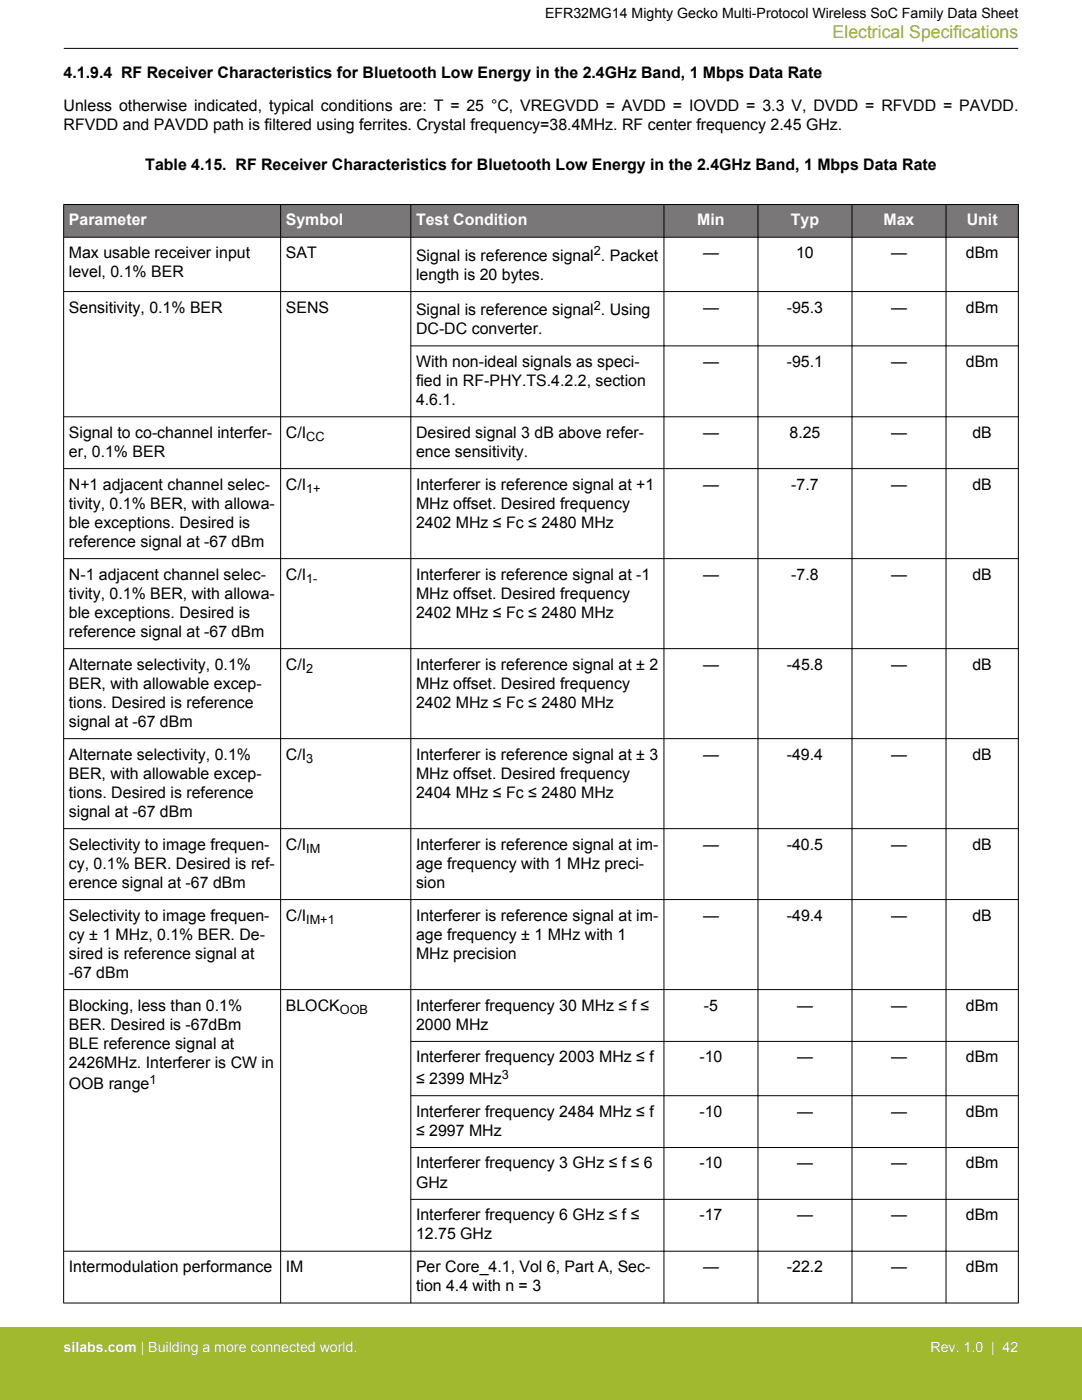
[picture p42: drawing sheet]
<svg xmlns="http://www.w3.org/2000/svg" width="216mm" height="279mm" viewBox="0 0 216 279" stroke-linecap="round" stroke-linejoin="round" font-family="sans-serif">
<defs><g id="words">
<text font-size="3.5" fill="#a1b92e" x="166.1" y="7.5">Electrical Specifications</text>
<g font-size="3.2">
<text x="12.7" y="15.5">4.1.9.4 RF Receiver Characteristics for Bluetooth Low Energy in the 2.4GHz Band, 1 Mbps Data Rate</text>
<text x="12.7" y="22.2">Unless otherwise indicated, typical conditions are: T = 25 °C, VREGVDD = AVDD = IOVDD = 3.3 V, DVDD = RFVDD = PAVDD.</text>
<text x="12.7" y="26">RFVDD and PAVDD path is filtered using ferrites. Crystal frequency=38.4MHz. RF center frequency 2.45 GHz.</text>
<text x="29" y="34">Table 4.15. RF Receiver Characteristics for Bluetooth Low Energy in the 2.4GHz Band, 1 Mbps Data Rate</text>
<text x="13.7" y="51.5">Max usable receiver input</text>
<text x="57" y="51.5">SAT</text>
<text x="83" y="52">Signal is reference signal . Packet</text>
<text x="140.3" y="51.5">—</text>
<text x="158.9" y="51.5">10</text>
<text x="177.8" y="51.5">—</text>
<text x="192.7" y="51.5">dBm</text>
<text x="13.7" y="55.3">level, 0.1% BER</text>
<text x="83" y="55.8">length is 20 bytes.</text>
<text x="13.7" y="62.4">Sensitivity, 0.1% BER</text>
<text x="57" y="62.4">SENS</text>
<text x="83" y="62.9">Signal is reference signal . Using</text>
<text x="140.3" y="62.4">—</text>
<text x="157" y="62.4">-95.3</text>
<text x="177.8" y="62.4">—</text>
<text x="192.7" y="62.4">dBm</text>
<text x="83" y="66.7">DC-DC converter.</text>
<text x="83" y="73.2">With non-ideal signals as speci-</text>
<text x="83" y="77">fied in RF-PHY.TS.4.2.2, section</text>
<text x="140.3" y="73.2">—</text>
<text x="157" y="73.2">-95.1</text>
<text x="177.8" y="73.2">—</text>
<text x="192.7" y="73.2">dBm</text>
<text x="83" y="80.8">4.6.1.</text>
<text x="13.7" y="87.4">Signal to co-channel interfer-</text>
<text x="57" y="87.4">C/I</text>
<text x="83" y="87.4">Desired signal 3 dB above refer-</text>
<text x="140.3" y="87.4">—</text>
<text x="157.5" y="87.4">8.25</text>
<text x="177.8" y="87.4">—</text>
<text x="194" y="87.4">dB</text>
<text x="13.7" y="91.2">er, 0.1% BER</text>
<text x="83" y="91.2">ence sensitivity.</text>
<text x="13.7" y="97.7">N+1 adjacent channel selec-</text>
<text x="13.7" y="101.5">tivity, 0.1% BER, with allowa-</text>
<text x="57" y="97.7">C/I</text>
<text x="83" y="97.7">Interferer is reference signal at +1</text>
<text x="83" y="101.5">MHz offset. Desired frequency</text>
<text x="140.3" y="97.7">—</text>
<text x="157.9" y="97.7">-7.7</text>
<text x="177.8" y="97.7">—</text>
<text x="194" y="97.7">dB</text>
<text x="13.7" y="105.3">ble exceptions. Desired is</text>
<text x="83" y="105.3">2402 MHz ≤ Fc ≤ 2480 MHz</text>
<text x="13.7" y="109.1">reference signal at -67 dBm</text>
<text x="13.7" y="115.7">N-1 adjacent channel selec-</text>
<text x="13.7" y="119.5">tivity, 0.1% BER, with allowa-</text>
<text x="57" y="115.7">C/I</text>
<text x="83" y="115.7">Interferer is reference signal at -1</text>
<text x="83" y="119.5">MHz offset. Desired frequency</text>
<text x="140.3" y="115.7">—</text>
<text x="157.9" y="115.7">-7.8</text>
<text x="177.8" y="115.7">—</text>
<text x="194" y="115.7">dB</text>
<text x="13.7" y="123.3">ble exceptions. Desired is</text>
<text x="83" y="123.3">2402 MHz ≤ Fc ≤ 2480 MHz</text>
<text x="13.7" y="127.1">reference signal at -67 dBm</text>
<text x="13.7" y="133.6">Alternate selectivity, 0.1%</text>
<text x="13.7" y="137.4">BER, with allowable excep-</text>
<text x="57" y="133.6">C/I</text>
<text x="83" y="133.6">Interferer is reference signal at ± 2</text>
<text x="83" y="137.4">MHz offset. Desired frequency</text>
<text x="140.3" y="133.6">—</text>
<text x="157" y="133.6">-45.8</text>
<text x="177.8" y="133.6">—</text>
<text x="194" y="133.6">dB</text>
<text x="13.7" y="141.3">tions. Desired is reference</text>
<text x="83" y="141.3">2402 MHz ≤ Fc ≤ 2480 MHz</text>
<text x="13.7" y="145.1">signal at -67 dBm</text>
<text x="13.7" y="151.6">Alternate selectivity, 0.1%</text>
<text x="13.7" y="155.4">BER, with allowable excep-</text>
<text x="57" y="151.6">C/I</text>
<text x="83" y="151.6">Interferer is reference signal at ± 3</text>
<text x="83" y="155.4">MHz offset. Desired frequency</text>
<text x="140.3" y="151.6">—</text>
<text x="157" y="151.6">-49.4</text>
<text x="177.8" y="151.6">—</text>
<text x="194" y="151.6">dB</text>
<text x="13.7" y="159.2">tions. Desired is reference</text>
<text x="83" y="159.2">2404 MHz ≤ Fc ≤ 2480 MHz</text>
<text x="13.7" y="163">signal at -67 dBm</text>
<text x="13.7" y="169.6">Selectivity to image frequen-</text>
<text x="13.7" y="173.4">cy, 0.1% BER. Desired is ref-</text>
<text x="57" y="169.6">C/I</text>
<text x="83" y="169.6">Interferer is reference signal at im-</text>
<text x="83" y="173.4">age frequency with 1 MHz preci-</text>
<text x="140.3" y="169.6">—</text>
<text x="157" y="169.6">-40.5</text>
<text x="177.8" y="169.6">—</text>
<text x="194" y="169.6">dB</text>
<text x="13.7" y="177.2">erence signal at -67 dBm</text>
<text x="83" y="177.2">sion</text>
<text x="13.7" y="183.7">Selectivity to image frequen-</text>
<text x="57" y="183.7">C/I</text>
<text x="83" y="183.7">Interferer is reference signal at im-</text>
<text x="140.3" y="183.7">—</text>
<text x="157" y="183.7">-49.4</text>
<text x="177.8" y="183.7">—</text>
<text x="194" y="183.7">dB</text>
<text x="13.7" y="187.5">cy ± 1 MHz, 0.1% BER. De-</text>
<text x="13.7" y="191.3">sired is reference signal at</text>
<text x="83" y="187.5">age frequency ± 1 MHz with 1</text>
<text x="83" y="191.3">MHz precision</text>
<text x="13.7" y="195.1">-67 dBm</text>
<text x="13.7" y="201.7">Blocking, less than 0.1%</text>
<text x="57" y="201.7">BLOCK</text>
<text x="83" y="201.7">Interferer frequency 30 MHz ≤ f ≤</text>
<text x="140.5" y="201.7">-5</text>
<text x="159" y="201.7">—</text>
<text x="177.8" y="201.7">—</text>
<text x="192.7" y="201.7">dBm</text>
<text x="13.7" y="205.5">BER. Desired is -67dBm</text>
<text x="13.7" y="209.3">BLE reference signal at</text>
<text x="83" y="205.5">2000 MHz</text>
<text x="13.7" y="213.1">2426MHz. Interferer is CW in</text>
<text x="83" y="212">Interferer frequency 2003 MHz ≤ f</text>
<text x="139.6" y="212">-10</text>
<text x="159" y="212">—</text>
<text x="177.8" y="212">—</text>
<text x="192.7" y="212">dBm</text>
<text x="13.7" y="217.4">OOB range</text>
<text x="83" y="216.3">≤ 2399 MHz</text>
<text x="83" y="222.9">Interferer frequency 2484 MHz ≤ f</text>
<text x="83" y="226.7">≤ 2997 MHz</text>
<text x="139.6" y="222.9">-10</text>
<text x="159" y="222.9">—</text>
<text x="177.8" y="222.9">—</text>
<text x="192.7" y="222.9">dBm</text>
<text x="83" y="233.2">Interferer frequency 3 GHz ≤ f ≤ 6</text>
<text x="139.6" y="233.2">-10</text>
<text x="159" y="233.2">—</text>
<text x="177.8" y="233.2">—</text>
<text x="192.7" y="233.2">dBm</text>
<text x="83" y="237">GHz</text>
<text x="83" y="243.5">Interferer frequency 6 GHz ≤ f ≤</text>
<text x="139.6" y="243.5">-17</text>
<text x="159" y="243.5">—</text>
<text x="177.8" y="243.5">—</text>
<text x="192.7" y="243.5">dBm</text>
<text x="83" y="247.4">12.75 GHz</text>
<text x="13.7" y="253.9">Intermodulation performance</text>
<text x="57" y="253.9">IM</text>
<text x="83" y="253.9">Per Core_4.1, Vol 6, Part A, Sec-</text>
<text x="83" y="257.7">tion 4.4 with n = 3</text>
<text x="140.3" y="253.9">—</text>
<text x="157" y="253.9">-22.2</text>
<text x="177.8" y="253.9">—</text>
<text x="192.7" y="253.9">dBm</text>
</g>
<g font-size="3.2" fill="#fff">
<text x="13.7" y="45">Parameter</text>
<text x="57" y="45">Symbol</text>
<text x="83" y="45">Test Condition</text>
<text x="139.1" y="45">Min</text>
<text x="157.8" y="45">Typ</text>
<text x="176.3" y="45">Max</text>
<text x="192.9" y="45">Unit</text>
</g>
<text font-size="2.8" x="108.8" y="3.5">EFR32MG14 Mighty Gecko Multi-Protocol Wireless SoC Family Data Sheet</text>
<g font-size="2.8" fill="#fff">
<text x="12.7" y="269.9">silabs.com | Building a more connected world.</text>
<text x="185.7" y="269.9">Rev. 1.0 | 42</text>
</g>
<g font-size="2.5">
<text x="118.5" y="51">2</text>
<text x="118.5" y="61.8">2</text>
<text x="61.1" y="88">CC</text>
<text x="61.1" y="98.3">1+</text>
<text x="61.1" y="116.3">1-</text>
<text x="61.1" y="134.3">2</text>
<text x="61.1" y="152.2">3</text>
<text x="61.1" y="170.2">IM</text>
<text x="61.1" y="184.3">IM+1</text>
<text x="67.8" y="202.3">OOB</text>
<text x="100.1" y="215.3">3</text>
<text x="29.8" y="216.3">1</text>
</g>
</g></defs>
<g fill="#797777">
<path d="M12.7 40.8h190.5v6.6h-190.5z" fill-rule="evenodd"/>
<path d="M12.7 40.8h190.5v6.6h-190.5z" fill-rule="evenodd"/>
</g>
<g fill="none" stroke="#000" stroke-width=".2">
<path d="M12.7 9.7h190.5M12.7 40.8h190.5M12.7 47.4h190.5M12.7 58.2h190.5M12.7 40.8v219.3M56 40.8v219.3M82 40.8v219.3M132.5 40.8v219.3M151.2 40.8v219.3M170 40.8v219.3M188.8 40.8v219.3M203.2 40.8v219.3"/>
<path d="M81.9 69h121.3M12.7 93.5h190.5M203.2 83.2h-190.5M12.7 111.5h190.5M12.7 129.4h190.5M12.7 147.4h190.5M12.7 165.4h190.5M12.7 179.5h190.5M12.7 197.5h190.5M81.9 207.8h121.3M81.9 218.7h121.3M81.9 229h121.3"/>
<path d="M81.9 239.4h121.3M12.7 249.7h190.5M12.7 260h190.5"/>
</g>
<path d="M0 264.9h215.9v14.5h-215.9z" fill="#a1b92e"/>
<use href="#words"/>
</svg>
